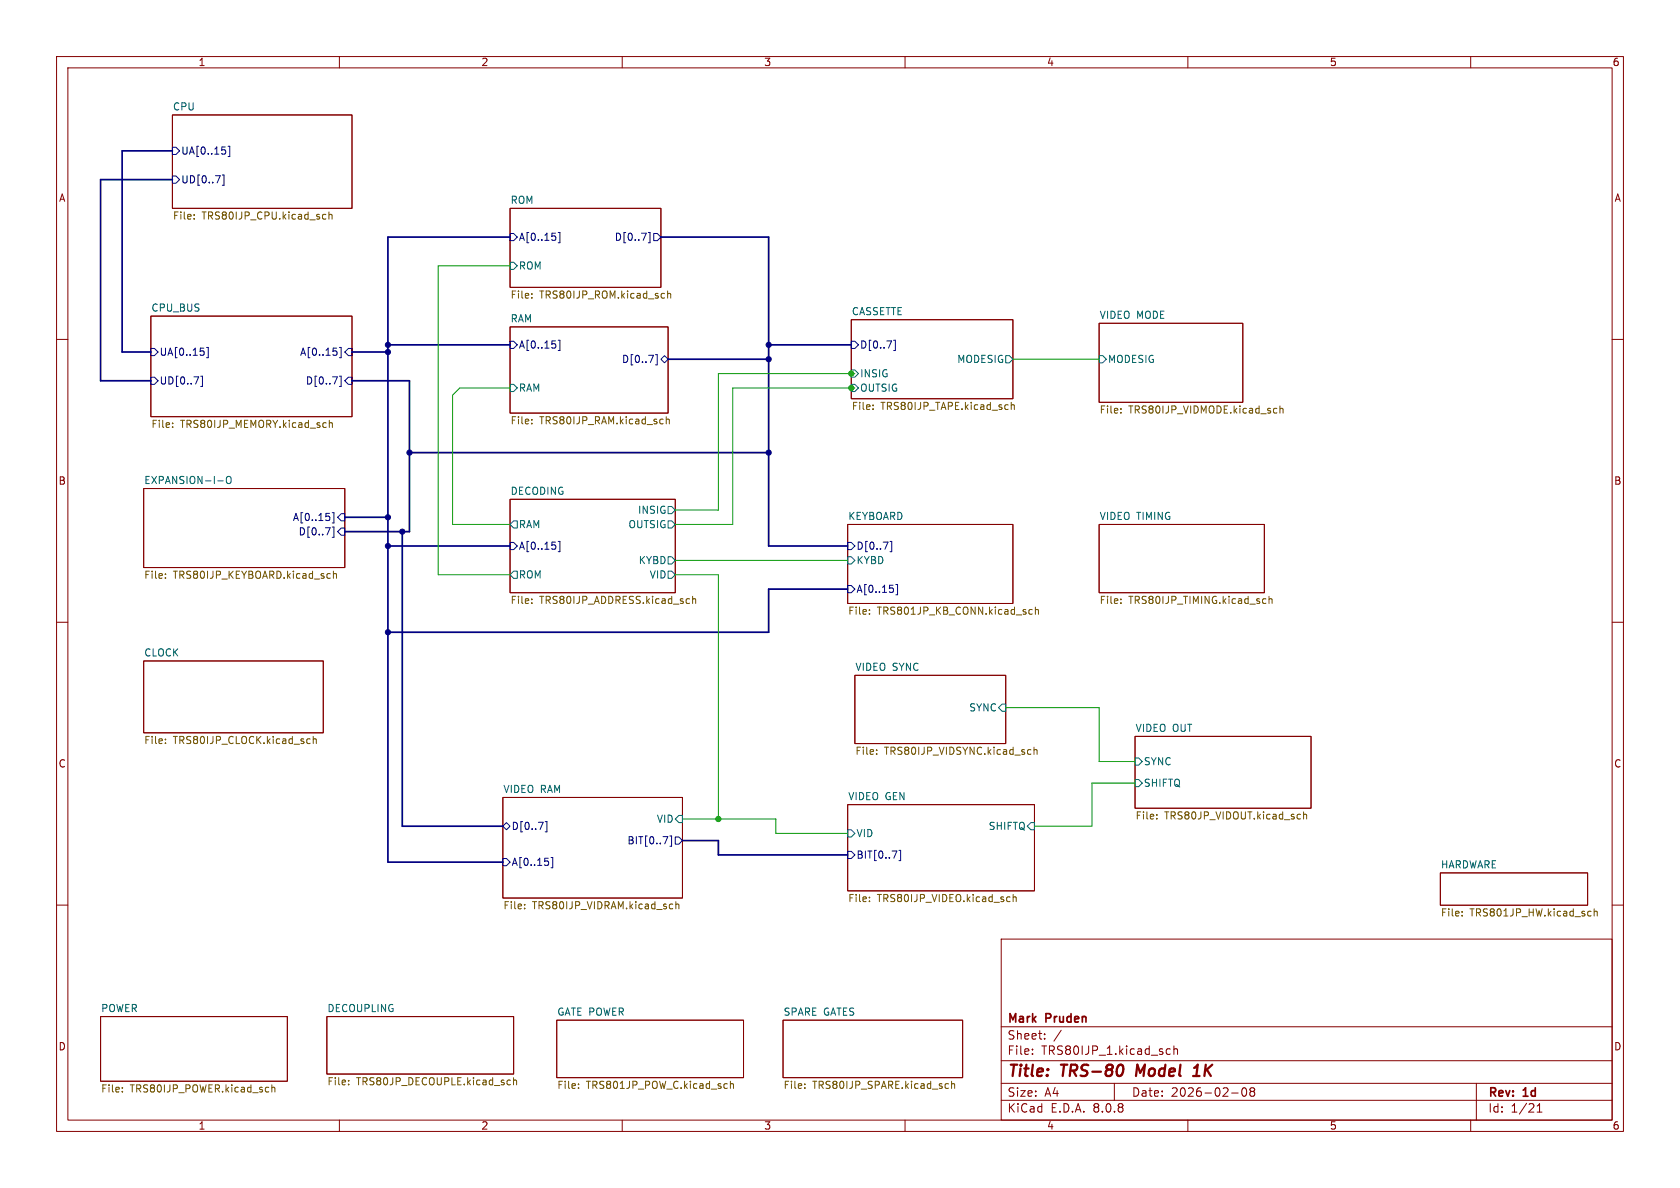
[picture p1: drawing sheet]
<svg xmlns="http://www.w3.org/2000/svg" width="297mm" height="210mm" viewBox="0 0 297 210" stroke-linecap="round" stroke-linejoin="round" font-family="sans-serif">
<defs><g id="words">
<g font-size="2.8" fill="#840000">
<text x="178" y="190.9">Title:</text>
<text x="187.7" y="190.9">TRS-80</text>
<text x="201.7" y="190.9">Model</text>
<text x="212.7" y="190.9">1K</text>
</g>
<g font-size="2.1" fill="#840000">
<text x="178" y="184">Sheet:</text>
<text x="178" y="181.2">Mark</text>
<text x="185" y="181.2">Pruden</text>
<text x="178" y="186.7">File:</text>
<text x="184.1" y="186.7">TRS80IJP_1.kicad_sch</text>
<text x="178" y="196.9">KiCad</text>
<text x="178" y="194.1">Size:</text>
<text x="184.7" y="194.1">A4</text>
<text x="185.7" y="196.9">E.D.A.</text>
<text x="193.3" y="196.9">8.0.8</text>
<text x="200" y="194.1">Date:</text>
<text x="207" y="194.1">2026-02-08</text>
<text x="263" y="194.3">Rev:</text>
<text x="263" y="196.9">Id:</text>
<text x="267.1" y="196.9">1/21</text>
<text x="269.4" y="194.3">1d</text>
</g>
<g font-size="1.8" fill="#840000">
<text x="35" y="11.9">1</text>
<text x="85" y="11.9">2</text>
<text x="135" y="11.9">3</text>
<text x="185" y="11.9">4</text>
<text x="235" y="11.9">5</text>
<text x="285" y="11.9">6</text>
<text x="10.3" y="35.9">A</text>
<text x="285.3" y="35.9">A</text>
<text x="10.3" y="85.9">B</text>
<text x="285.3" y="85.9">B</text>
<text x="10.3" y="135.9">C</text>
<text x="285.3" y="135.9">C</text>
<text x="10.3" y="185.9">D</text>
<text x="285.3" y="185.9">D</text>
<text x="35" y="199.9">1</text>
<text x="85" y="199.9">2</text>
<text x="135" y="199.9">3</text>
<text x="185" y="199.9">4</text>
<text x="235" y="199.9">5</text>
<text x="285" y="199.9">6</text>
</g>
<g font-size="1.8" fill="#006464">
<text x="30.5" y="19.6">CPU</text>
<text x="90.2" y="36.1">ROM</text>
<text x="91.6" y="47.9">ROM</text>
<text x="26.7" y="55.2">CPU_BUS</text>
<text x="90.2" y="57.1">RAM</text>
<text x="150.5" y="55.8">CASSETTE</text>
<text x="194.3" y="56.4">VIDEO MODE</text>
<text x="169.1" y="64.4">MODESIG</text>
<text x="195.8" y="64.4">MODESIG</text>
<text x="91.6" y="69.4">RAM</text>
<text x="152" y="66.9">INSIG</text>
<text x="152" y="69.4">OUTSIG</text>
<text x="25.4" y="85.6">EXPANSION-I-O</text>
<text x="90.2" y="87.6">DECODING</text>
<text x="91.6" y="93.6">RAM</text>
<text x="111" y="93.6">OUTSIG</text>
<text x="112.7" y="91">INSIG</text>
<text x="149.9" y="92">KEYBOARD</text>
<text x="194.3" y="92">VIDEO TIMING</text>
<text x="112.8" y="99.9">KYBD</text>
<text x="151.3" y="99.9">KYBD</text>
<text x="91.6" y="102.5">ROM</text>
<text x="114.8" y="102.5">VID</text>
<text x="25.4" y="116.1">CLOCK</text>
<text x="151.1" y="118.7">VIDEO SYNC</text>
<text x="171.2" y="126">SYNC</text>
<text x="200.7" y="129.5">VIDEO OUT</text>
<text x="202.1" y="135.5">SYNC</text>
<text x="88.9" y="140.3">VIDEO RAM</text>
<text x="149.9" y="141.5">VIDEO GEN</text>
<text x="202.1" y="139.3">SHIFTQ</text>
<text x="116" y="145.6">VID</text>
<text x="151.3" y="148.2">VID</text>
<text x="174.7" y="146.9">SHIFTQ</text>
<text x="254.6" y="153.6">HARDWARE</text>
<text x="17.8" y="179">POWER</text>
<text x="57.8" y="179">DECOUPLING</text>
<text x="98.4" y="179.6">GATE POWER</text>
<text x="138.4" y="179.6">SPARE GATES</text>
</g>
<g font-size="1.8" fill="#000084">
<text x="31.9" y="27.5">UA[0..15]</text>
<text x="31.9" y="32.6">UD[0..7]</text>
<text x="91.6" y="42.8">A[0..15]</text>
<text x="108.6" y="42.8">D[0..7]</text>
<text x="28.1" y="63.1">UA[0..15]</text>
<text x="52.9" y="63.1">A[0..15]</text>
<text x="91.6" y="61.8">A[0..15]</text>
<text x="109.9" y="64.4">D[0..7]</text>
<text x="152" y="61.8">D[0..7]</text>
<text x="28.1" y="68.2">UD[0..7]</text>
<text x="54" y="68.2">D[0..7]</text>
<text x="51.7" y="92.3">A[0..15]</text>
<text x="52.7" y="94.8">D[0..7]</text>
<text x="91.6" y="97.4">A[0..15]</text>
<text x="151.3" y="97.4">D[0..7]</text>
<text x="151.3" y="105">A[0..15]</text>
<text x="90.4" y="146.9">D[0..7]</text>
<text x="110.8" y="149.5">BIT[0..7]</text>
<text x="90.4" y="153.3">A[0..15]</text>
<text x="151.3" y="152">BIT[0..7]</text>
</g>
<g font-size="1.8" fill="#725600">
<text x="30.5" y="39.1">File:</text>
<text x="35.7" y="39.1">TRS80IJP_CPU.kicad_sch</text>
<text x="90.2" y="53.1">File:</text>
<text x="95.4" y="53.1">TRS80IJP_ROM.kicad_sch</text>
<text x="26.7" y="76">File:</text>
<text x="31.9" y="76">TRS80IJP_MEMORY.kicad_sch</text>
<text x="90.2" y="75.3">File:</text>
<text x="95.4" y="75.3">TRS80IJP_RAM.kicad_sch</text>
<text x="150.5" y="72.8">File:</text>
<text x="155.7" y="72.8">TRS80IJP_TAPE.kicad_sch</text>
<text x="194.3" y="73.4">File:</text>
<text x="199.5" y="73.4">TRS80IJP_VIDMODE.kicad_sch</text>
<text x="25.4" y="102.6">File:</text>
<text x="30.6" y="102.6">TRS80IJP_KEYBOARD.kicad_sch</text>
<text x="90.2" y="107.1">File:</text>
<text x="95.4" y="107.1">TRS80IJP_ADDRESS.kicad_sch</text>
<text x="194.3" y="107.1">File:</text>
<text x="199.5" y="107.1">TRS80IJP_TIMING.kicad_sch</text>
<text x="149.9" y="109">File:</text>
<text x="155.1" y="109">TRS801JP_KB_CONN.kicad_sch</text>
<text x="25.4" y="131.9">File:</text>
<text x="30.6" y="131.9">TRS80IJP_CLOCK.kicad_sch</text>
<text x="151.1" y="133.8">File:</text>
<text x="156.4" y="133.8">TRS80IJP_VIDSYNC.kicad_sch</text>
<text x="200.7" y="145.2">File:</text>
<text x="205.9" y="145.2">TRS80JP_VIDOUT.kicad_sch</text>
<text x="88.9" y="161.1">File:</text>
<text x="94.1" y="161.1">TRS80IJP_VIDRAM.kicad_sch</text>
<text x="149.9" y="159.8">File:</text>
<text x="155.1" y="159.8">TRS80IJP_VIDEO.kicad_sch</text>
<text x="254.6" y="162.3">File:</text>
<text x="259.9" y="162.3">TRS801JP_HW.kicad_sch</text>
<text x="17.8" y="193.4">File:</text>
<text x="23" y="193.4">TRS80IJP_POWER.kicad_sch</text>
<text x="57.8" y="192.2">File:</text>
<text x="63" y="192.2">TRS80JP_DECOUPLE.kicad_sch</text>
<text x="98.4" y="192.8">File:</text>
<text x="103.6" y="192.8">TRS801JP_POW_C.kicad_sch</text>
<text x="138.4" y="192.8">File:</text>
<text x="143.7" y="192.8">TRS80IJP_SPARE.kicad_sch</text>
</g>
</g></defs>
<g fill="none" stroke="#840000" stroke-width=".18">
<path d="M10 10h277v190h-277zM12 12h273v186h-273zM60 10v2M110 10v2M160 10v2M210 10v2M260 10v2M30.5 20.3h31.7v16.5h-31.7zM90.2 36.8h26.6v14h-26.6zM26.7 55.9h35.5v17.8h-35.5zM90.2 57.8h27.9v15.2h-27.9zM150.5 56.5h28.6v14h-28.6z"/>
<path d="M194.3 57.2h25.4v13.9h-25.4zM10 60h2M285 60h2M25.4 86.4h35.6v13.9h-35.6zM90.2 88.3h29.2v16.5h-29.2zM149.9 92.7h29.2v14h-29.2zM194.3 92.7h29.2v12.1h-29.2zM10 110h2M25.4 116.8h31.7v12.7h-31.7zM151.1 119.4h26.7v12h-26.7zM285 110h2M200.7 130.2h31.1v12.7h-31.1z"/>
<path d="M88.9 141h31.7v17.8h-31.7zM149.9 142.2h33v15.3h-33zM254.6 154.3h26.1v5.7h-26.1zM10 160h2M17.8 179.7h33v11.4h-33zM57.8 179.7h33v10.2h-33zM177 166h108v32h-108zM285 160h2M60 198v2M98.4 180.3h33v10.2h-33zM110 198v2M138.4 180.3h31.8v10.2h-31.8z"/>
<path d="M160 198v2M177 194.5h108M177 191.5h108M177 187.5h108M177 181.5h108M182.5 186.3v.1M182.5 185.5v.1M184.7 183.6v.1M184.7 182.8v.1M187.6 182.1l-1.3 2M197 191.5v3M206.3 186.3h.6"/>
<path d="M206.3 185.5h.6M207.5 185.5l.2-.1 .4 .1 .1 .9M207.5 184.9v1.5M210 198v2M217.7 193.2h1.2M219.7 192.4l.2-.1a.81 .81 0 0 1 .6 .6 .81 .81 0 0 1-.3 .8l-.2 .1a.81 .81 0 0 1-.3-1.4zM221.2 192.9l-.2-.2 .2-.4 .5 .1 .1 .2-.3 .3M221.2 192.9l-.2 .3v.5l.2 .1 .5-.1 .1-.2-.1-.4-.2-.2M221.2 192.9h.3M260 198v2M261 191.5v6.5M271.7 196.6h.9"/>
<path d="M271.7 195.5l.5-.4v1.5"/>
</g>
<path d="M198.4 188.3a1.31 1.31 0 0 1 0 1.5M201.1 188.2l-.3 2M210.9 190.2h1.2M211.1 188.8l.6-.6-.2 2" fill="none" stroke="#840000" stroke-width=".4"/>
<g fill="none" stroke="#000084" stroke-width=".18">
<path d="M30.5 31.1h.6l.6 .7-.6 .6h-.6zM30.5 26h.6l.6 .7-.6 .6h-.6zM39.2 26h.6M39.3 30.9h.3v1.9h-.3M39.8 26.5l.1 .2-.1 .5M40.3 25.9h.3v1.8h-.3M90.2 41.3h.6l.6 .6-.6 .6h-.6zM98.2 41.8v.6M98.7 41.1h.3v1.8h-.3M114.6 41.1h.3v1.8h-.3M115.6 41.3h.6l.6 .6-.6 .6h-.6zM26.7 61.6h.6l.6 .6-.6 .7h-.6z"/>
<path d="M26.7 66.7h.6l.6 .6-.6 .6h-.6zM35.4 61.5h.6M35.5 66.5h.3v1.8h-.3M36 62.1l.1 .2-.1 .4M36.5 61.4h.3v1.8h-.3M59.5 62.1v.6M60 61.4h.3v1.8h-.3M60 66.5h.3v1.8h-.3M61.6 61.6h.6v1.3h-.6l-.6-.7zM61.6 66.7h.6v1.2h-.6l-.6-.6zM90.2 60.3h.6l.6 .7-.6 .6h-.6zM98.2 60.9v.5"/>
<path d="M98.7 60.1h.3v1.9h-.3M115.9 62.7h.3v1.8h-.3M116.8 63.5l.7-.6 .6 .6-.6 .6zM150.5 60.3h.6l.7 .7-.7 .6h-.6zM158 60.1h.3v1.9h-.3M58.3 91.4v.5M58.7 90.6h.3v1.8h-.3M58.7 93.2h.3v1.8h-.3M59.7 94l.6-.7h.7v1.3h-.7zM60.3 90.8h.7v1.3h-.7l-.6-.7zM90.2 95.9h.6l.6 .6-.6 .7h-.6zM98.2 96.4v.6"/>
<path d="M98.7 95.7h.3v1.8h-.3M149.9 95.9h.6l.6 .6-.6 .7h-.6zM157.3 95.7h.3v1.8h-.3M149.9 103.5h.6l.6 .6-.6 .7h-.6zM157.9 104.1v.5M158.4 103.3h.3v1.8h-.3M88.9 146.1l.6-.7 .7 .7-.7 .6zM88.9 151.8h.6l.7 .6-.7 .6h-.6zM96.4 145.2h.3v1.9h-.3M96.9 152.3v.6M97.4 151.6h.3v1.8h-.3M117.2 147.9h.9l-.6 1.3"/>
<path d="M118.4 147.8h.3v1.8h-.3M119.4 148h.6l.6 .6-.6 .6h-.6zM149.9 150.5h.6l.6 .6-.6 .7h-.6zM157.7 150.4h.9l-.6 1.3M158.9 150.3h.3v1.8h-.3"/>
</g>
<g fill="none" stroke="#006464" stroke-width=".18">
<path d="M90.2 46.4h.6l.6 .6-.6 .6h-.6zM90.2 67.9h.6l.6 .7-.6 .6h-.6zM150.5 65.4h.6l.7 .6-.7 .7h-.6zM150.5 67.9h.6l.7 .7-.7 .6h-.6zM177.8 62.9h.6l.7 .6-.7 .6h-.6zM194.3 62.9h.6l.7 .6-.7 .6h-.6zM38.5 85h1M40.1 84.4l.2-.2a.43 .43 0 0 1 .6 .4v.5a.42 .42 0 0 1-.5 .4 .42 .42 0 0 1-.4-.4zM90.2 92.7l.6-.6h.6v1.2h-.6zM118.1 98.4h.6l.7 .7-.7 .6h-.6zM118.1 92.1h.6l.7 .6-.7 .6h-.6zM118.1 89.5h.6l.7 .7-.7 .6h-.6z"/>
<path d="M149.9 98.4h.6l.6 .7-.6 .6h-.6zM90.8 101h.6v1.2h-.6l-.6-.6zM118.1 101h.6l.7 .6-.7 .6h-.6zM177.2 124.5h.6v1.2h-.6l-.7-.6zM200.7 134h.6l.6 .6-.6 .7h-.6zM200.7 137.8h.6l.6 .6-.6 .7h-.6zM119.4 144.8l.6-.7h.6v1.3h-.6zM149.9 146.7h.6l.6 .6-.6 .7h-.6zM182.2 145.4h.7v1.3h-.7l-.6-.6z"/>
</g>
<g fill="none" stroke="#725600" stroke-width=".18">
<path d="M34.3 38.6v.1M34.3 38v.1M57.3 37.9l.3 .1M57.6 38.7h-.3M58.2 38l.1-.1 .3 .1 .1 .7M58.2 37.5v1.2M94 51.9v.1M94 52.6v.1M117.4 51.9h.1M117.5 52.6l-.1 .1M118 51.4v1.3M118 52l.2-.1h.3l.1 .8"/>
<path d="M30.5 75.4v.2M30.5 74.8v.1M58.2 74.3v1.3M58.2 74.8l.2-.1 .3 .1 .1 .8M94 74.1v.2M94 74.8v.1M117.1 74.1h.1M117.2 74.9h-.1M117.8 73.7v1.2M117.8 74.2l.2-.1h.3v.8M154.3 72.3v.1M154.3 71.6v.1"/>
<path d="M178.8 71.1v1.3M178.8 71.7l.2-.2 .3 .1v.8M198.2 72.9v.1M198.2 72.2v.2M225.6 72.2h.1M225.7 73h-.1M226.3 71.8v1.2M226.3 72.3l.2-.1h.3v.8M29.2 102.1v.1M29.2 101.5v.1M58.3 101.4l.1 .1M58.4 102.2h-.1"/>
<path d="M58.9 101v1.2M58.9 101.5l.2-.1 .3 .1 .1 .7M94 106.6v.1M94 105.9v.1M121.8 105.8l.1 .1M121.9 106.6l-.1 .1M122.4 106l.2-.2 .3 .1 .1 .8M122.4 105.4v1.3M153.7 108.5v.1M153.7 107.8v.1M182 108.5h.5M182 107.8h.5"/>
<path d="M183 107.9l.2-.2 .3 .1 .1 .8M183 107.3v1.3M198.2 105.9v.1M198.2 106.6v.1M223.4 105.8l.4 .1M223.8 106.6l-.4 .1M224.3 106l.2-.2 .3 .1 .1 .8M224.3 105.4v1.3M29.2 130.7v.1M29.2 131.3v.1M54.5 130.6l.3 .1M54.8 131.4h-.3"/>
<path d="M55.4 130.7l.2-.1 .3 .1v.7M55.4 130.2v1.2M155 133.2v.2M155 132.6v.1M181.9 132.5l.4 .1M182.3 133.3l-.4 .1M182.8 132.6l.2-.1 .3 .1v.8M182.8 132.1v1.3M92.7 159.9v.1M118.8 159.8l.1 .1M119.5 159.4v1.3M119.5 159.9l.2-.1 .3 .1v.8"/>
<path d="M153.7 158.6v.1M153.7 159.3v.1M178.4 158.5l.2 .1M178.6 159.3l-.2 .1M179.1 158.1v1.3M179.1 158.7l.2-.2 .3 .1 .1 .8M204.5 144.7v.1M204.5 144v.1M230.5 143.5v1.3M230.5 144.1l.1-.2 .3 .1 .1 .8M92.7 160.5v.2M118.9 160.6l-.1 .1"/>
<path d="M258.5 161.8v.1M258.5 161.1v.2M281.2 161.1h.1M281.3 161.9h-.1M281.8 160.7v1.2M281.8 161.2l.2-.1h.3l.1 .8M21.6 192.9v.1M21.6 192.3v.1M48.1 191.8v1.2M48.1 192.3l.1-.1 .3 .1 .1 .7M61.6 191.7v.1M61.6 191v.1"/>
<path d="M90.1 190.9l.1 .1M90.2 191.7l-.1 .1M90.8 190.5v1.3M90.8 191l.2-.1 .3 .1v.8M102.3 192.3v.1M102.3 191.6v.1M128.5 191.6h.1M128.6 192.3l-.1 .1M129.1 191.1v1.3M129.1 191.7l.2-.1h.3l.1 .8M142.3 192.3v.1M142.3 191.6v.1"/>
<path d="M167.3 191.6h.4M167.7 192.3l-.4 .1M168.2 191.7l.2-.1h.3l.1 .8M168.2 191.1v1.3"/>
</g>
<g fill="none" stroke="#000084" stroke-width=".3">
<path d="M30.5 26.7h-8.9v35.5h5.1M30.5 31.8h-12.7v35.5h8.9M90.2 41.9h-21.6v110.5h20.3M116.8 41.9h19.1v54.6h14M62.2 62.2h6.4M62.2 67.3h10.2v26.7h-11.4M68.6 61h21.6M118.1 63.5h17.8M135.9 61h14.6M61 91.4h7.6M68.6 96.5h21.6M71.1 94v52.1h17.8"/>
<path d="M72.4 80h63.5M149.9 104.1h-14v7.7h-67.3M120.6 148.6h6.4v2.5h22.9"/>
</g>
<path d="M90.2 47h-12.7v54.6h12.7M90.2 68.6h-8.9l-1.3 1.3v22.8h10.2M151.1 68.6h-21.6v24.1h-10.1M151.1 66h-24.1v24.2h-7.6M179.1 63.5h15.2M119.4 99.1h30.5M119.4 101.6h7.6v43.2M177.8 125.1h16.5v9.5h6.4M200.7 138.4h-7.7v7.7h-10.1M120.6 144.8h16.6v2.5h12.7" fill="none" stroke="#009600" stroke-width=".18"/>
<g fill="#000084" stroke="#000084" stroke-width=".18">
<circle cx="68.6" cy="111.8" r=".46"/>
<circle cx="68.6" cy="96.5" r=".46"/>
<circle cx="71.1" cy="94" r=".46"/>
<circle cx="135.9" cy="61" r=".46"/>
<circle cx="135.9" cy="63.5" r=".46"/>
<circle cx="135.9" cy="80" r=".46"/>
<circle cx="68.6" cy="91.4" r=".46"/>
<circle cx="72.4" cy="80" r=".46"/>
<circle cx="68.6" cy="62.2" r=".46"/>
<circle cx="68.6" cy="61" r=".46"/>
</g>
<g fill="#009600" stroke="#009600" stroke-width=".18">
<circle cx="150.5" cy="66" r=".46"/>
<circle cx="127" cy="144.8" r=".46"/>
<circle cx="150.5" cy="68.6" r=".46"/>
</g>
<use href="#words"/>
</svg>
